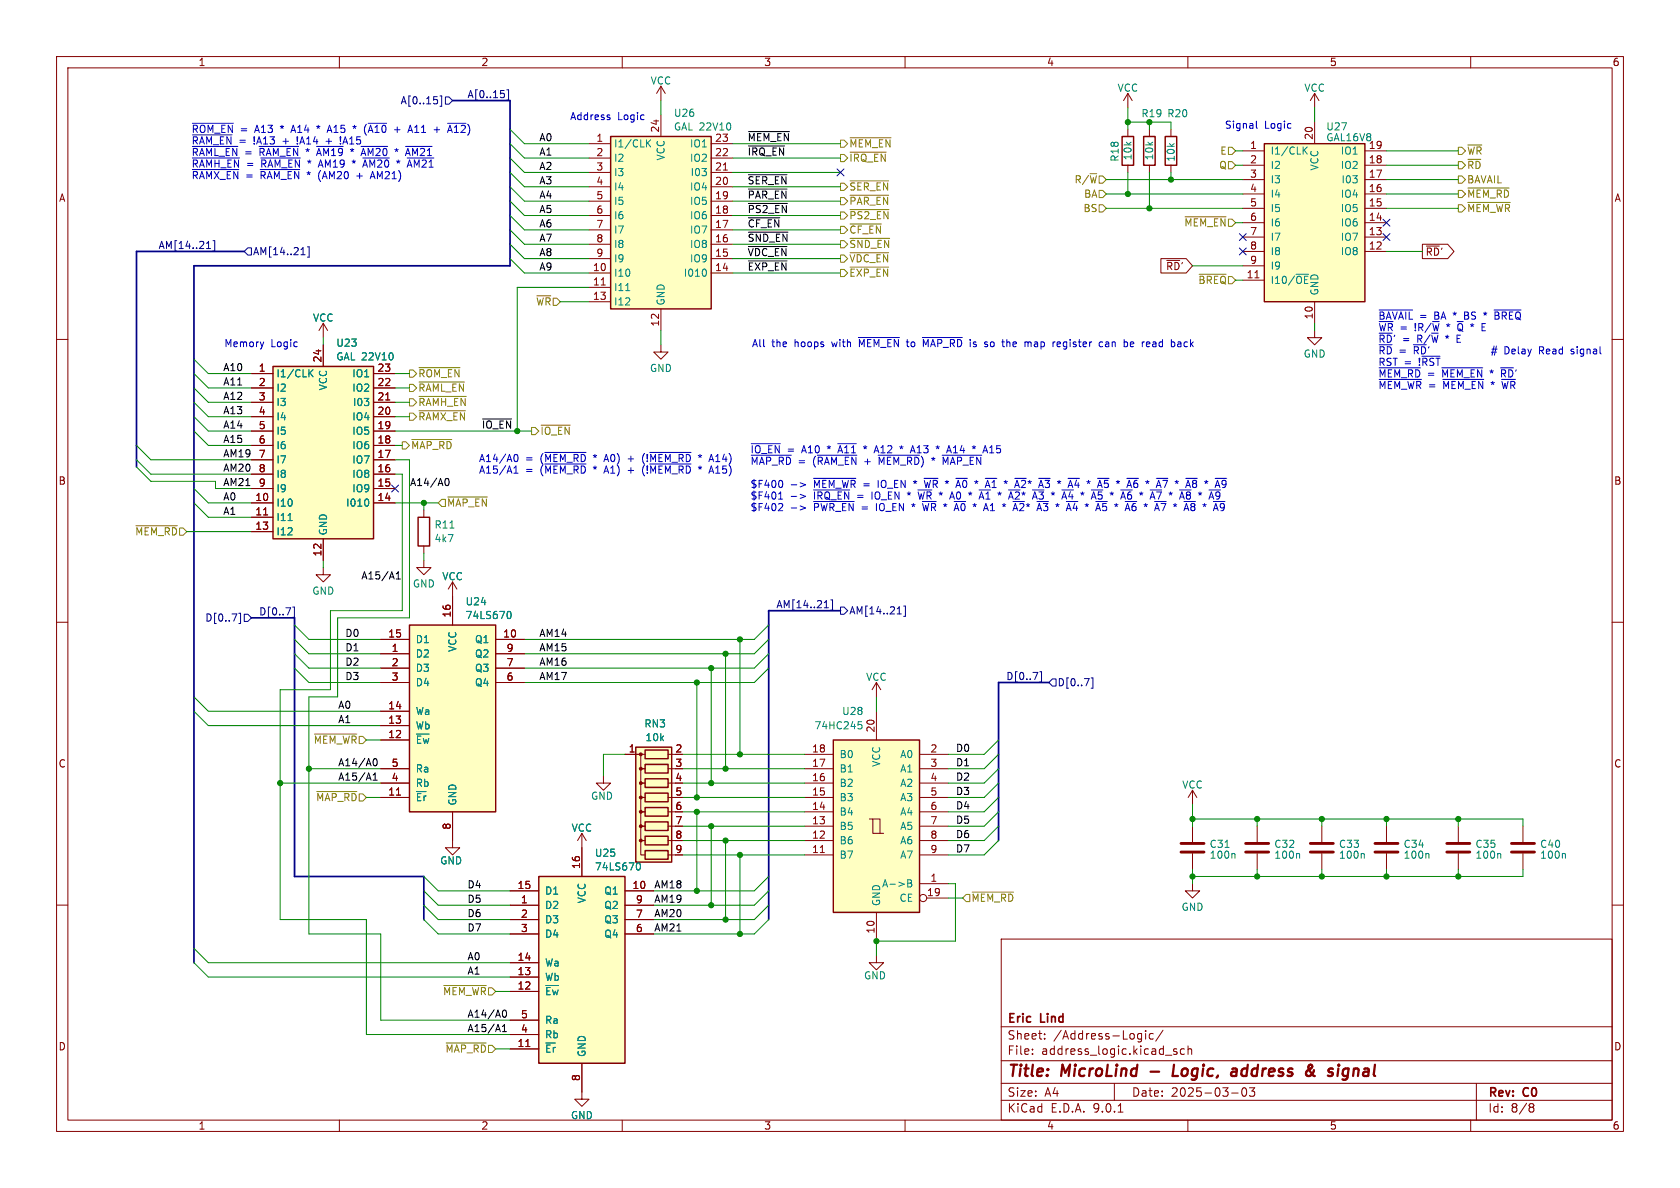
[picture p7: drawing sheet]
<svg xmlns="http://www.w3.org/2000/svg" width="297mm" height="210mm" viewBox="0 0 297 210" stroke-linecap="round" stroke-linejoin="round" font-family="sans-serif">
<defs><g id="words">
<g font-size="2.8" fill="#840000">
<text x="178" y="190.9">Title:</text>
<text x="187.7" y="190.9">MicroLind</text>
<text x="209" y="190.9">Logic,</text>
<text x="220.2" y="190.9">address</text>
<text x="234.1" y="190.9">&amp;</text>
<text x="238.9" y="190.9">signal</text>
</g>
<g font-size="2.1" fill="#840000">
<text x="178" y="184">Sheet:</text>
<text x="178" y="181.2">Eric</text>
<text x="184" y="181.2">Lind</text>
<text x="186.2" y="184">/Address-Logic/</text>
<text x="178" y="186.7">File:</text>
<text x="184.1" y="186.7">address_logic.kicad_sch</text>
<text x="178" y="196.9">KiCad</text>
<text x="178" y="194.1">Size:</text>
<text x="184.7" y="194.1">A4</text>
<text x="185.7" y="196.9">E.D.A.</text>
<text x="193.3" y="196.9">9.0.1</text>
<text x="200" y="194.1">Date:</text>
<text x="207" y="194.1">2025-03-03</text>
<text x="263" y="194.3">Rev:</text>
<text x="263" y="196.9">Id:</text>
<text x="267.1" y="196.9">8/8</text>
<text x="269.4" y="194.3">C0</text>
</g>
<g font-size="1.8" fill="#840000">
<text x="35" y="11.9">1</text>
<text x="85" y="11.9">2</text>
<text x="135" y="11.9">3</text>
<text x="185" y="11.9">4</text>
<text x="235" y="11.9">5</text>
<text x="285" y="11.9">6</text>
<text x="116.6" y="23.5" transform="rotate(-90 116.6 23.5)">24</text>
<text x="105.3" y="25.1">1</text>
<text x="105.3" y="27.7">2</text>
<text x="126.3" y="25.1">23</text>
<text x="126.3" y="27.7">22</text>
<text x="220.9" y="26.4">1</text>
<text x="220.9" y="29">2</text>
<text x="232.2" y="24.8" transform="rotate(-90 232.2 24.8)">20</text>
<text x="241.9" y="29">18</text>
<text x="10.3" y="35.9">A</text>
<text x="105.3" y="30.2">3</text>
<text x="105.3" y="32.8">4</text>
<text x="105.3" y="35.3">5</text>
<text x="126.3" y="30.2">21</text>
<text x="126.3" y="32.8">20</text>
<text x="126.3" y="35.3">19</text>
<text x="220.9" y="31.5">3</text>
<text x="220.9" y="34">4</text>
<text x="241.9" y="31.5">17</text>
<text x="241.9" y="34">16</text>
<text x="285.3" y="35.9">A</text>
<text x="105.3" y="37.8">6</text>
<text x="105.3" y="40.4">7</text>
<text x="126.3" y="37.8">18</text>
<text x="126.3" y="40.4">17</text>
<text x="220.9" y="36.6">5</text>
<text x="220.9" y="39.1">6</text>
<text x="220.9" y="41.7">7</text>
<text x="241.9" y="36.6">15</text>
<text x="241.9" y="39.1">14</text>
<text x="241.9" y="41.7">13</text>
<text x="105.3" y="42.9">8</text>
<text x="105.3" y="45.5">9</text>
<text x="126.3" y="42.9">16</text>
<text x="126.3" y="45.5">15</text>
<text x="206" y="47.9">~{RD}'</text>
<text x="220.9" y="44.2">8</text>
<text x="220.9" y="46.7">9</text>
<text x="241.9" y="44.2">12</text>
<text x="251.9" y="45.4">~{RD}'</text>
<text x="104.7" y="48">10</text>
<text x="104.7" y="50.5">11</text>
<text x="104.7" y="53.1">13</text>
<text x="126.3" y="48">14</text>
<text x="220.3" y="49.3">11</text>
<text x="116.6" y="57.8" transform="rotate(-90 116.6 57.8)">12</text>
<text x="232.2" y="56.6" transform="rotate(-90 232.2 56.6)">10</text>
<text x="45.6" y="65.8">1</text>
<text x="56.9" y="64.2" transform="rotate(-90 56.9 64.2)">24</text>
<text x="66.6" y="65.8">23</text>
<text x="45.6" y="68.3">2</text>
<text x="45.6" y="70.9">3</text>
<text x="66.6" y="68.3">22</text>
<text x="66.6" y="70.9">21</text>
<text x="45.6" y="73.4">4</text>
<text x="45.6" y="75.9">5</text>
<text x="66.6" y="73.4">20</text>
<text x="66.6" y="75.9">19</text>
<text x="45.6" y="78.5">6</text>
<text x="45.6" y="81">7</text>
<text x="45.6" y="83.6">8</text>
<text x="66.6" y="78.5">18</text>
<text x="66.6" y="81">17</text>
<text x="66.6" y="83.6">16</text>
<text x="10.3" y="85.9">B</text>
<text x="45" y="88.6">10</text>
<text x="45.6" y="86.1">9</text>
<text x="66.6" y="86.1">15</text>
<text x="66.6" y="88.6">14</text>
<text x="285.3" y="85.9">B</text>
<text x="45" y="91.2">11</text>
<text x="45" y="93.7">13</text>
<text x="56.9" y="98.5" transform="rotate(-90 56.9 98.5)">12</text>
<text x="68.5" y="112.8">15</text>
<text x="79.8" y="109.3" transform="rotate(-90 79.8 109.3)">16</text>
<text x="88.9" y="112.8">10</text>
<text x="69.1" y="115.3">1</text>
<text x="69.1" y="117.9">2</text>
<text x="89.5" y="115.3">9</text>
<text x="89.5" y="117.9">7</text>
<text x="68.5" y="125.5">14</text>
<text x="69.1" y="120.4">3</text>
<text x="89.5" y="120.4">6</text>
<text x="68.5" y="128">13</text>
<text x="68.5" y="130.6">12</text>
<text x="154.7" y="129.6" transform="rotate(-90 154.7 129.6)">20</text>
<text x="10.3" y="135.9">C</text>
<text x="69.1" y="135.6">5</text>
<text x="111.1" y="133.1">1</text>
<text x="119.3" y="133.1">2</text>
<text x="119.3" y="135.6">3</text>
<text x="143.5" y="133.1">18</text>
<text x="143.5" y="135.6">17</text>
<text x="164.4" y="133.1">2</text>
<text x="164.4" y="135.6">3</text>
<text x="285.3" y="135.9">C</text>
<text x="68.5" y="140.7">11</text>
<text x="69.1" y="138.2">4</text>
<text x="119.3" y="138.2">4</text>
<text x="119.3" y="140.7">5</text>
<text x="119.3" y="143.3">6</text>
<text x="143.5" y="138.2">16</text>
<text x="143.5" y="140.7">15</text>
<text x="143.5" y="143.3">14</text>
<text x="164.4" y="138.2">4</text>
<text x="164.4" y="140.7">5</text>
<text x="164.4" y="143.3">6</text>
<text x="79.8" y="146.8" transform="rotate(-90 79.8 146.8)">8</text>
<text x="119.3" y="145.8">7</text>
<text x="119.3" y="148.3">8</text>
<text x="143.5" y="145.8">13</text>
<text x="143.5" y="148.3">12</text>
<text x="164.4" y="145.8">7</text>
<text x="164.4" y="148.3">8</text>
<text x="102.6" y="153.7" transform="rotate(-90 102.6 153.7)">16</text>
<text x="119.3" y="150.9">9</text>
<text x="143.5" y="150.9">11</text>
<text x="164.4" y="150.9">9</text>
<text x="164.4" y="156">1</text>
<text x="91.4" y="157.2">15</text>
<text x="92" y="159.8">1</text>
<text x="111.7" y="157.2">10</text>
<text x="112.3" y="159.8">9</text>
<text x="163.8" y="158.5">19</text>
<text x="92" y="162.3">2</text>
<text x="92" y="164.8">3</text>
<text x="112.3" y="162.3">7</text>
<text x="112.3" y="164.8">6</text>
<text x="154.7" y="165.1" transform="rotate(-90 154.7 165.1)">10</text>
<text x="91.4" y="169.9">14</text>
<text x="91.4" y="172.5">13</text>
<text x="91.4" y="175">12</text>
<text x="10.3" y="185.9">D</text>
<text x="91.4" y="185.2">11</text>
<text x="92" y="180.1">5</text>
<text x="92" y="182.6">4</text>
<text x="285.3" y="185.9">D</text>
<text x="102.6" y="191.2" transform="rotate(-90 102.6 191.2)">8</text>
<text x="35" y="199.9">1</text>
<text x="85" y="199.9">2</text>
<text x="135" y="199.9">3</text>
<text x="185" y="199.9">4</text>
<text x="235" y="199.9">5</text>
<text x="285" y="199.9">6</text>
</g>
<g font-size="1.8" fill="#000084">
<text x="82.5" y="17.4">A[0..15]</text>
<text x="70.7" y="18.6">A[0..15]</text>
<text x="27.9" y="44.1">AM[14..21]</text>
<text x="44.6" y="45.3">AM[14..21]</text>
<text x="137.2" y="107.6">AM[14..21]</text>
<text x="36.2" y="110.1">D[0..7]</text>
<text x="45.7" y="108.9">D[0..7]</text>
<text x="150.1" y="108.8">AM[14..21]</text>
<text x="177.8" y="120.3">D[0..7]</text>
<text x="186.9" y="121.5">D[0..7]</text>
</g>
<g font-size="1.8" fill="#008484">
<text x="114.9" y="15.1">VCC</text>
<text x="197.5" y="16.4">VCC</text>
<text x="230.5" y="16.4">VCC</text>
<text x="119" y="20.8">U26</text>
<text x="119" y="23.3">GAL 22V10</text>
<text x="201.7" y="20.9">R19</text>
<text x="206.3" y="20.9">R20</text>
<text x="234.4" y="23.3">U27</text>
<text x="108.5" y="26.3">I1/CLK</text>
<text x="108.5" y="28.8">I2</text>
<text x="117.7" y="28.5" transform="rotate(-90 117.7 28.5)">VCC</text>
<text x="121.9" y="26.3">IO1</text>
<text x="121.9" y="28.8">IO2</text>
<text x="198" y="28.7" transform="rotate(-90 198 28.7)">R18</text>
<text x="200.3" y="28.4" transform="rotate(-90 200.3 28.4)">10k</text>
<text x="204.1" y="28.4" transform="rotate(-90 204.1 28.4)">10k</text>
<text x="207.9" y="28.7" transform="rotate(-90 207.9 28.7)">10k</text>
<text x="224.5" y="27.5">I1/CLK</text>
<text x="234.4" y="25.2">GAL16V8</text>
<text x="236.9" y="27.5">IO1</text>
<text x="241.9" y="26.4">19</text>
<text x="108.5" y="31.3">I3</text>
<text x="108.5" y="33.9">I4</text>
<text x="121.9" y="33.9">IO4</text>
<text x="122" y="31.3">I03</text>
<text x="224.5" y="30.1">I2</text>
<text x="224.5" y="32.6">I3</text>
<text x="224.5" y="35.2">I4</text>
<text x="233.3" y="30.2" transform="rotate(-90 233.3 30.2)">VCC</text>
<text x="236.9" y="30.1">IO2</text>
<text x="236.9" y="35.2">IO4</text>
<text x="237.1" y="32.6">I03</text>
<text x="108.5" y="36.4">I5</text>
<text x="108.5" y="39">I6</text>
<text x="108.5" y="41.5">I7</text>
<text x="121.9" y="36.4">IO5</text>
<text x="121.9" y="39">IO6</text>
<text x="121.9" y="41.5">IO7</text>
<text x="224.5" y="37.7">I5</text>
<text x="224.5" y="40.2">I6</text>
<text x="236.9" y="37.7">IO5</text>
<text x="236.9" y="40.2">IO6</text>
<text x="108.5" y="44">I8</text>
<text x="108.5" y="46.6">I9</text>
<text x="121.9" y="44">IO8</text>
<text x="121.9" y="46.6">IO9</text>
<text x="224.5" y="42.8">I7</text>
<text x="224.5" y="45.3">I8</text>
<text x="224.5" y="47.9">I9</text>
<text x="236.9" y="42.8">IO7</text>
<text x="236.9" y="45.3">IO8</text>
<text x="108.5" y="49.1">I10</text>
<text x="108.5" y="51.7">I11</text>
<text x="120.8" y="49.1">I010</text>
<text x="224.5" y="50.4">I10/~{OE}</text>
<text x="233.3" y="52.3" transform="rotate(-90 233.3 52.3)">GND</text>
<text x="55.2" y="57.1">VCC</text>
<text x="108.5" y="54.2">I12</text>
<text x="117.7" y="54.1" transform="rotate(-90 117.7 54.1)">GND</text>
<text x="59.4" y="61.5">U23</text>
<text x="59.4" y="63.9">GAL 22V10</text>
<text x="114.8" y="66">GND</text>
<text x="230.4" y="63.4">GND</text>
<text x="48.8" y="66.9">I1/CLK</text>
<text x="48.8" y="69.4">I2</text>
<text x="48.8" y="72">I3</text>
<text x="58" y="69.1" transform="rotate(-90 58 69.1)">VCC</text>
<text x="62.2" y="66.9">IO1</text>
<text x="62.2" y="69.4">IO2</text>
<text x="62.3" y="72">I03</text>
<text x="48.8" y="74.5">I4</text>
<text x="48.8" y="77.1">I5</text>
<text x="62.2" y="74.5">IO4</text>
<text x="62.2" y="77.1">IO5</text>
<text x="48.8" y="79.6">I6</text>
<text x="48.8" y="82.1">I7</text>
<text x="62.2" y="79.6">IO6</text>
<text x="62.2" y="82.1">IO7</text>
<text x="48.8" y="84.7">I8</text>
<text x="48.8" y="87.2">I9</text>
<text x="48.8" y="89.8">I10</text>
<text x="61.1" y="89.8">I010</text>
<text x="62.2" y="84.7">IO8</text>
<text x="62.2" y="87.2">IO9</text>
<text x="48.8" y="92.3">I11</text>
<text x="48.8" y="94.8">I12</text>
<text x="58" y="94.7" transform="rotate(-90 58 94.7)">GND</text>
<text x="76.7" y="93.6">R11</text>
<text x="76.7" y="96.1">4k7</text>
<text x="55.1" y="105.3">GND</text>
<text x="72.9" y="104.1">GND</text>
<text x="78.1" y="102.8">VCC</text>
<text x="82.2" y="107.2">U24</text>
<text x="73.4" y="113.9">D1</text>
<text x="82.2" y="109.6">74LS670</text>
<text x="83.9" y="113.9">Q1</text>
<text x="73.4" y="116.4">D2</text>
<text x="73.4" y="119">D3</text>
<text x="80.9" y="115.3" transform="rotate(-90 80.9 115.3)">VCC</text>
<text x="83.9" y="116.4">Q2</text>
<text x="83.9" y="119">Q3</text>
<text x="73.4" y="121.5">D4</text>
<text x="83.9" y="121.5">Q4</text>
<text x="153" y="120.6">VCC</text>
<text x="73.4" y="126.6">Wa</text>
<text x="73.4" y="129.1">Wb</text>
<text x="73.4" y="131.7">~{Ew}</text>
<text x="113.8" y="128.8">RN3</text>
<text x="114" y="131.2">10k</text>
<text x="143.9" y="129.1">74HC245</text>
<text x="148.8" y="126.6">U28</text>
<text x="73.4" y="136.8">Ra</text>
<text x="148.3" y="134.2">B0</text>
<text x="148.3" y="136.8">B1</text>
<text x="155.8" y="135.7" transform="rotate(-90 155.8 135.7)">VCC</text>
<text x="159" y="134.2">A0</text>
<text x="159" y="136.8">A1</text>
<text x="73.4" y="139.3">Rb</text>
<text x="73.4" y="141.8">~{Er}</text>
<text x="80.9" y="142.5" transform="rotate(-90 80.9 142.5)">GND</text>
<text x="104.4" y="141.6">GND</text>
<text x="148.3" y="139.3">B2</text>
<text x="148.3" y="141.8">B3</text>
<text x="159" y="139.3">A2</text>
<text x="159" y="141.8">A3</text>
<text x="208.9" y="139.6">VCC</text>
<text x="101" y="147.2">VCC</text>
<text x="148.3" y="144.4">B4</text>
<text x="148.3" y="146.9">B5</text>
<text x="148.3" y="149.5">B6</text>
<text x="159" y="144.4">A4</text>
<text x="159" y="146.9">A5</text>
<text x="159" y="149.5">A6</text>
<text x="77.7" y="153">GND</text>
<text x="105.1" y="151.7">U25</text>
<text x="105.1" y="154.1">74LS670</text>
<text x="148.3" y="152">B7</text>
<text x="159" y="152">A7</text>
<text x="213.8" y="152">100n</text>
<text x="213.8" y="150.1">C31</text>
<text x="225.2" y="152">100n</text>
<text x="225.2" y="150.1">C32</text>
<text x="236.6" y="152">100n</text>
<text x="236.6" y="150.1">C33</text>
<text x="248" y="152">100n</text>
<text x="248" y="150.1">C34</text>
<text x="260.7" y="152">100n</text>
<text x="260.7" y="150.1">C35</text>
<text x="272.2" y="152">100n</text>
<text x="272.2" y="150.1">C40</text>
<text x="96.3" y="158.3">D1</text>
<text x="96.3" y="160.9">D2</text>
<text x="103.7" y="159.8" transform="rotate(-90 103.7 159.8)">VCC</text>
<text x="106.7" y="158.3">Q1</text>
<text x="106.7" y="160.9">Q2</text>
<text x="155.8" y="160.3" transform="rotate(-90 155.8 160.3)">GND</text>
<text x="155.8" y="157.1">A-&gt;B</text>
<text x="158.9" y="159.6">CE</text>
<text x="208.8" y="161.2">GND</text>
<text x="96.3" y="163.4">D3</text>
<text x="96.3" y="166">D4</text>
<text x="106.7" y="163.4">Q3</text>
<text x="106.7" y="166">Q4</text>
<text x="96.3" y="171">Wa</text>
<text x="96.3" y="173.6">Wb</text>
<text x="152.6" y="173.3">GND</text>
<text x="96.3" y="176.1">~{Ew}</text>
<text x="96.3" y="181.2">Ra</text>
<text x="96.3" y="183.7">Rb</text>
<text x="96.3" y="186.3">~{Er}</text>
<text x="103.7" y="186.9" transform="rotate(-90 103.7 186.9)">GND</text>
<text x="100.8" y="198">GND</text>
</g>
<g font-size="1.8" fill="#0000c2">
<text x="33.8" y="23.7">~{ROM_EN}</text>
<text x="42.5" y="23.7">=</text>
<text x="45.2" y="23.7">A13</text>
<text x="49.9" y="23.7">*</text>
<text x="52" y="23.7">A14</text>
<text x="56.7" y="23.7">*</text>
<text x="58.8" y="23.7">A15</text>
<text x="65.6" y="23.7">(~{A10}+</text>
<text x="73.9" y="23.7">A11</text>
<text x="78.6" y="23.7">+</text>
<text x="81.3" y="23.7">~{A12})</text>
<text x="100.7" y="21.4">Address</text>
<text x="109.2" y="21.4">Logic</text>
<text x="216.4" y="23">Signal</text>
<text x="223.5" y="23">Logic</text>
<text x="33.8" y="25.7">~{RAM_EN}</text>
<text x="33.8" y="27.8">~{RAML_EN}</text>
<text x="33.8" y="29.8">~{RAMH_EN}</text>
<text x="42.2" y="25.7">=</text>
<text x="43.2" y="27.8">=</text>
<text x="43.5" y="29.8">=</text>
<text x="45" y="25.7">!A13</text>
<text x="46" y="27.8">~{RAM_EN} ~{AM19}*</text>
<text x="46.3" y="29.8">~{RAM_EN} AM19</text>
<text x="50.2" y="25.7">+</text>
<text x="53" y="25.7">!A14</text>
<text x="54.4" y="27.8">*</text>
<text x="54.7" y="29.8">*</text>
<text x="58.3" y="25.7">+</text>
<text x="61" y="25.7">!A15</text>
<text x="63" y="29.8">*</text>
<text x="64.8" y="27.8">~{AM20}*</text>
<text x="65.1" y="29.8">~{AM20}*</text>
<text x="73.1" y="27.8">~{AM21}</text>
<text x="73.4" y="29.8">~{AM21}</text>
<text x="33.8" y="31.9">~{RAMX_EN}</text>
<text x="43.4" y="31.9">=</text>
<text x="46.2" y="31.9">~{RAM_EN} (AM20</text>
<text x="54.6" y="31.9">*</text>
<text x="63.7" y="31.9">+</text>
<text x="66.4" y="31.9">AM21)</text>
<text x="243.6" y="56.7">~{BAVAIL}</text>
<text x="243.6" y="58.8">~{WR}</text>
<text x="247.5" y="58.8">=</text>
<text x="250.2" y="58.8">!R/~{W}*</text>
<text x="250.9" y="56.7">=</text>
<text x="253.7" y="56.7">BA *</text>
<text x="258.2" y="58.8">~{Q} E</text>
<text x="259.3" y="56.7">BS</text>
<text x="260.7" y="58.8">*</text>
<text x="263" y="56.7">*</text>
<text x="265.1" y="56.7">~{BREQ}</text>
<text x="39.6" y="61.6">Memory</text>
<text x="47.9" y="61.6">Logic</text>
<text x="132.8" y="61.6">All</text>
<text x="136.4" y="61.6">the</text>
<text x="140.6" y="61.6">hoops</text>
<text x="147.4" y="61.6">with</text>
<text x="152.3" y="61.6">~{MEM_EN}</text>
<text x="161" y="61.6">to</text>
<text x="164.1" y="61.6">~{MAP_RD}</text>
<text x="172.5" y="61.6">is</text>
<text x="175.3" y="61.6">so</text>
<text x="178.7" y="61.6">the</text>
<text x="182.8" y="61.6">map</text>
<text x="188" y="61.6">register</text>
<text x="196.4" y="61.6">can</text>
<text x="201" y="61.6">be</text>
<text x="204.4" y="61.6">read</text>
<text x="209.7" y="61.6">back</text>
<text x="243.6" y="60.8">~{RD}'=</text>
<text x="243.6" y="62.8">~{RD}</text>
<text x="243.6" y="64.9">RST =</text>
<text x="247.3" y="62.8">=</text>
<text x="250" y="62.8">~{RD}'</text>
<text x="250.6" y="60.8">R/~{W}*</text>
<text x="250.9" y="64.9">!~{RST}</text>
<text x="258" y="60.8">E</text>
<text x="266.1" y="62.8">#</text>
<text x="268.5" y="62.8">Delay</text>
<text x="274.8" y="62.8">Read</text>
<text x="280.6" y="62.8">signal</text>
<text x="243.6" y="66.9">~{MEM_RD}</text>
<text x="243.6" y="69">~{MEM_WR}</text>
<text x="252.3" y="66.9">=</text>
<text x="252.5" y="69">=</text>
<text x="255.1" y="66.9">~{MEM_EN} ~{RD}'</text>
<text x="255.2" y="69">~{MEM_EN} ~{WR}</text>
<text x="263.7" y="66.9">*</text>
<text x="263.9" y="69">*</text>
<text x="84.6" y="81.9">A14/A0</text>
<text x="84.6" y="83.9">A15/A1</text>
<text x="92.9" y="81.9">=</text>
<text x="92.9" y="83.9">=</text>
<text x="95.6" y="81.9">(~{MEM_RD}</text>
<text x="95.6" y="83.9">(~{MEM_RD}</text>
<text x="105.2" y="81.9">*</text>
<text x="105.2" y="83.9">*</text>
<text x="107.3" y="81.9">A0)</text>
<text x="107.3" y="83.9">A1)</text>
<text x="111.7" y="81.9">+</text>
<text x="111.7" y="83.9">+</text>
<text x="114.4" y="81.9">(!~{MEM_RD}*</text>
<text x="114.4" y="83.9">(!~{MEM_RD}*</text>
<text x="126.7" y="81.9">A14)</text>
<text x="126.7" y="83.9">A15)</text>
<text x="132.6" y="80.3">~{IO_EN}</text>
<text x="132.6" y="82.4">~{MAP_RD}</text>
<text x="139.1" y="80.3">=</text>
<text x="141.1" y="82.4">=</text>
<text x="141.9" y="80.3">A10</text>
<text x="143.8" y="82.4">(~{RAM_EN}</text>
<text x="146.6" y="80.3">*</text>
<text x="148.7" y="80.3">~{A11}*</text>
<text x="153.1" y="82.4">+</text>
<text x="155.5" y="80.3">A12</text>
<text x="155.8" y="82.4">~{MEM_RD})</text>
<text x="160.2" y="80.3">*</text>
<text x="162.3" y="80.3">A13</text>
<text x="165.4" y="82.4">*</text>
<text x="167" y="80.3">*</text>
<text x="167.6" y="82.4">~{MAP_EN}</text>
<text x="169.2" y="80.3">A14</text>
<text x="173.8" y="80.3">*</text>
<text x="176" y="80.3">A15</text>
<text x="132.6" y="86.5">$F400</text>
<text x="132.6" y="88.5">$F401</text>
<text x="144" y="86.5">~{MEM_WR}</text>
<text x="144" y="88.5">~{IRQ_EN}</text>
<text x="151.8" y="88.5">=</text>
<text x="152.9" y="86.5">=</text>
<text x="154.6" y="88.5">IO_EN</text>
<text x="155.7" y="86.5">IO_EN</text>
<text x="161.1" y="88.5">*</text>
<text x="162.2" y="86.5">*</text>
<text x="163.3" y="88.5">~{WR} A0</text>
<text x="164.3" y="86.5">~{WR} ~{A0} ~{A1} ~{A2}*~{A3} ~{A4} ~{A5} ~{A6} ~{A7} ~{A8} ~{A9}</text>
<text x="167.2" y="88.5">*</text>
<text x="168.2" y="86.5">*</text>
<text x="172.8" y="88.5">*</text>
<text x="173.8" y="86.5">*</text>
<text x="174.9" y="88.5">~{A1} ~{A2}*~{A3} ~{A4} ~{A5} ~{A6} ~{A7} ~{A8} ~{A9}</text>
<text x="178.4" y="88.5">*</text>
<text x="179.5" y="86.5">*</text>
<text x="188.4" y="88.5">*</text>
<text x="189.5" y="86.5">*</text>
<text x="194" y="88.5">*</text>
<text x="195.1" y="86.5">*</text>
<text x="199.6" y="88.5">*</text>
<text x="200.7" y="86.5">*</text>
<text x="205.2" y="88.5">*</text>
<text x="206.3" y="86.5">*</text>
<text x="132.6" y="90.6">$F402</text>
<text x="144" y="90.6">~{PWR_EN}</text>
<text x="152.6" y="90.6">=</text>
<text x="155.4" y="90.6">IO_EN</text>
<text x="161.9" y="90.6">*</text>
<text x="164" y="90.6">~{WR} ~{A0} A1</text>
<text x="167.9" y="90.6">*</text>
<text x="173.5" y="90.6">*</text>
<text x="179.2" y="90.6">*</text>
<text x="181.3" y="90.6">~{A2}*~{A3} ~{A4} ~{A5} ~{A6} ~{A7} ~{A8} ~{A9}</text>
<text x="189.2" y="90.6">*</text>
<text x="194.8" y="90.6">*</text>
<text x="200.4" y="90.6">*</text>
<text x="206" y="90.6">*</text>
</g>
<g font-size="1.8">
<text x="95.2" y="27.6">A1</text>
<text x="95.2" y="25.1">A0</text>
<text x="132.1" y="27.6">~{IRQ_EN}</text>
<text x="132.1" y="25.1">~{MEM_EN}</text>
<text x="95.2" y="32.7">A3</text>
<text x="95.2" y="35.2">A4</text>
<text x="95.2" y="30.1">A2</text>
<text x="132.1" y="32.7">~{SER_EN}</text>
<text x="132.1" y="35.2">~{PAR_EN}</text>
<text x="95.2" y="40.3">A6</text>
<text x="95.2" y="37.8">A5</text>
<text x="132.1" y="37.8">~{PS2_EN}</text>
<text x="132.1" y="40.3">~{CF_EN}</text>
<text x="95.2" y="45.4">A8</text>
<text x="95.2" y="47.9">A9</text>
<text x="95.2" y="42.8">A7</text>
<text x="132.1" y="47.9">~{EXP_EN}</text>
<text x="132.1" y="42.8">~{SND_EN}</text>
<text x="132.1" y="45.4">~{VDC_EN}</text>
<text x="39.4" y="65.7">A10</text>
<text x="39.4" y="68.2">A11</text>
<text x="39.4" y="70.8">A12</text>
<text x="39.4" y="75.9">A14</text>
<text x="39.4" y="73.3">A13</text>
<text x="39.4" y="83.5">AM20</text>
<text x="39.4" y="80.9">AM19</text>
<text x="39.4" y="78.4">A15</text>
<text x="39.4" y="88.6">A0</text>
<text x="39.4" y="86">AM21</text>
<text x="72.4" y="86">A14/A0</text>
<text x="39.4" y="91.1">A1</text>
<text x="63.8" y="102.5">A15/A1</text>
<text x="61" y="112.7">D0</text>
<text x="95.2" y="112.7">AM14</text>
<text x="61" y="115.2">D1</text>
<text x="61" y="117.8">D2</text>
<text x="95.2" y="117.8">AM16</text>
<text x="95.2" y="115.2">AM15</text>
<text x="59.7" y="125.4">A0</text>
<text x="61" y="120.3">D3</text>
<text x="95.2" y="120.3">AM17</text>
<text x="59.7" y="127.9">A1</text>
<text x="59.7" y="135.5">A14/A0</text>
<text x="168.9" y="135.5">D1</text>
<text x="168.9" y="133">D0</text>
<text x="59.7" y="138.1">A15/A1</text>
<text x="168.9" y="138.1">D2</text>
<text x="168.9" y="140.6">D3</text>
<text x="168.9" y="143.2">D4</text>
<text x="168.9" y="148.2">D6</text>
<text x="168.9" y="145.7">D5</text>
<text x="168.9" y="150.8">D7</text>
<text x="82.5" y="157.1">D4</text>
<text x="82.5" y="159.7">D5</text>
<text x="115.6" y="157.1">AM18</text>
<text x="115.6" y="159.7">AM19</text>
<text x="82.5" y="162.2">D6</text>
<text x="82.5" y="164.8">D7</text>
<text x="115.6" y="164.8">AM21</text>
<text x="115.6" y="162.2">AM20</text>
<text x="82.5" y="172.4">A1</text>
<text x="82.5" y="169.8">A0</text>
<text x="82.5" y="180">A14/A0</text>
<text x="82.5" y="182.5">A15/A1</text>
</g>
<g font-size="1.8" fill="#848400">
<text x="150.1" y="26.3">~{MEM_EN}</text>
<text x="150.1" y="28.8">~{IRQ_EN}</text>
<text x="215.6" y="27.5">E</text>
<text x="259.3" y="27.5">~{WR}</text>
<text x="150.1" y="33.9">~{SER_EN}</text>
<text x="189.9" y="32.6">R/~{W}</text>
<text x="191.6" y="35.2">BA</text>
<text x="215.4" y="30.1">Q</text>
<text x="259.3" y="32.6">BAVAIL</text>
<text x="259.3" y="35.2">~{MEM_RD}</text>
<text x="259.3" y="30.1">~{RD}</text>
<text x="150.1" y="41.5">~{CF_EN}</text>
<text x="150.1" y="36.4">~{PAR_EN}</text>
<text x="150.1" y="39">~{PS2_EN}</text>
<text x="191.4" y="37.7">BS</text>
<text x="209.3" y="40.2">~{MEM_EN}</text>
<text x="259.3" y="37.7">~{MEM_WR}</text>
<text x="150.1" y="44">~{SND_EN}</text>
<text x="150.1" y="46.6">~{VDC_EN}</text>
<text x="150.1" y="49.1">~{EXP_EN}</text>
<text x="211.8" y="50.4">~{BREQ}</text>
<text x="94.7" y="54.2">~{WR}</text>
<text x="73.9" y="72">~{RAMH_EN}</text>
<text x="73.9" y="66.9">~{ROM_EN}</text>
<text x="73.9" y="69.4">~{RAML_EN}</text>
<text x="73.9" y="74.5">~{RAMX_EN}</text>
<text x="95.4" y="77.1">~{IO_EN}</text>
<text x="72.6" y="79.6">~{MAP_RD}</text>
<text x="78.9" y="89.8">~{MAP_EN}</text>
<text x="23.8" y="94.8">~{MEM_RD}</text>
<text x="55.4" y="131.7">~{MEM_WR}</text>
<text x="55.8" y="141.8">~{MAP_RD}</text>
<text x="171.6" y="159.6">~{MEM_RD}</text>
<text x="78.2" y="176.1">~{MEM_WR}</text>
<text x="78.6" y="186.3">~{MAP_RD}</text>
</g>
<text font-size="1.8" fill="#008400" x="85.1" y="75.9">~{IO_EN}</text>
</g></defs>
<g fill="none" stroke="#840000" stroke-width=".18">
<path d="M10 10h277v190h-277zM12 12h273v186h-273zM60 10v2M110 10v2M160 10v2M210 10v2M260 10v2M10 60h2M285 60h2M74.9 90.2v1.2M74.9 96.5v1.3M10 110h2"/>
<path d="M285 110h2M10 160h2M177 166h108v32h-108zM285 160h2M60 198v2M110 198v2M160 198v2M177 194.5h108M177 191.5h108M177 187.5h108M177 181.5h108M182.5 186.3v.1"/>
<path d="M182.5 185.5v.1M184.7 183.6v.1M184.7 182.8v.1M197 191.5v3M197.7 196.6h.8M201.4 182.7l.4 .1M201.8 182.7v1.2l-.1 .2-.4 .1M201.8 183.6l-.4 .1M202.5 182.2v.1M202.5 182.7v1M203.9 182.8l-.4-.1-.3 .3v.4l.1 .2h.6M205.6 182.1l-1.3 2"/>
<path d="M208 185.5l-.3-.1-.2 .2v.2l.5 .2v.3h-.5M209.4 185.5l-.4-.1-.3 .3v.4l.1 .2h.6M210 198v2M210 185.5l.2-.1 .4 .1 .1 .9M210 184.9v1.5M217.7 193.2h1.2M219.7 192.4l.2-.1a.81 .81 0 0 1 .6 .6 .81 .81 0 0 1-.3 .8l-.2 .1a.81 .81 0 0 1-.3-1.4zM220.9 192.3h.9l-.5 .6 .4 .1v.7l-.2 .1h-.4l-.2-.1M260 198v2M261 191.5v6.5M270.6 195.1l.4 .1 .2 .2-.3 .3M270.6 195.7h.3"/>
<path d="M270.9 195.7l.2 .2 .1 .4-.2 .2-.4 .1"/>
</g>
<path d="M203.4 189.4h1.5M207.6 188.2l-.3 2h1M218 188.9l.6 .1-.1 1.2M218.6 190.1l-.7 .1M218.6 189.4h-.6M231.5 189.3l.7 .8 .2 .1M231.7 188.2l.3 .3-.1 .3M232.3 189.2l-.2 .4-.3 .4M238.1 190.7a.57 .57 0 0 1-.8 .1M238.2 188.9a.66 .66 0 0 0-.8 .4l-.1 .5 .2 .3 .2 .1 .6-.1" fill="none" stroke="#840000" stroke-width=".4"/>
<path d="M73.9 91.4h2v5.1h-2z" fill="none" stroke="#840000" stroke-width=".25"/>
<path d="M79.5 93.3h.8" fill="none" stroke="#008484" stroke-width=".18"/>
<path d="M95.2 154.9h15.3v33.1h-15.3z" fill="#ffffc2"/>
<path d="M95.2 154.9h15.3v33.1h-15.3z" fill="none" stroke="#840000" stroke-width=".25"/>
<g fill="none" stroke="#840000" stroke-width=".18">
<path d="M232.4 58.4v1.3h1.3l-1.3 1.3-1.3-1.3h1.3M116.8 61v1.2h1.3l-1.3 1.3-1.2-1.3h1.2M74.9 99.1v1.2h1.3l-1.3 1.3-1.2-1.3h1.2M210.8 139.7l-.7 1.3M210.8 139.7l.8 1.3M210.8 139.7v2.5M90.2 157.5h5M102.9 149.9v5M110.5 157.5h5.1M210.8 156.2v1.3h1.3l-1.3 1.3-1.3-1.3h1.3M90.2 160h5M90.2 162.6h5"/>
<path d="M90.2 165.1h5M90.2 170.2h5M90.2 172.7h5M90.2 175.3h5M110.5 160h5.1M110.5 162.6h5.1M110.5 165.1h5.1M90.2 180.3h5M90.2 182.9h5M90.2 185.4h5M93 185h.7M102.9 188v5"/>
</g>
<path d="M112.7 152.6l.1-.1a.68 .68 0 0 1 .4 .7 .68 .68 0 0 1-.4 .6l-.1-.1" fill="none" stroke="#008484" stroke-width=".18"/>
<path d="M223.5 25.4h17.8v27.9h-17.8z" fill="#ffffc2"/>
<path d="M223.5 25.4h17.8v27.9h-17.8z" fill="none" stroke="#840000" stroke-width=".25"/>
<g fill="none" stroke="#840000" stroke-width=".18">
<path d="M219.7 26.7h3.8M219.7 29.2h3.8M219.7 31.8h3.8M219.7 34.3h3.8M219.7 36.8h3.8M219.7 39.4h3.8M232.4 21.6v3.8M241.3 26.7h3.8M241.3 29.2h3.8M241.3 31.8h3.8M241.3 34.3h3.8M241.3 36.8h3.8"/>
<path d="M241.3 39.4h3.8M219.7 41.9h3.8M219.7 44.5h3.8M219.7 47h3.8M219.7 49.5h3.8M221.9 49.1h.7M232.4 53.3v3.9M241.3 41.9h3.8M241.3 44.5h3.8"/>
</g>
<path d="M230.6 26.5l.5 .7M231.1 26l-.7 .7" fill="none" stroke="#008484" stroke-width=".18"/>
<path d="M107.9 24.1h17.8v30.5h-17.8z" fill="#ffffc2"/>
<path d="M107.9 24.1h17.8v30.5h-17.8z" fill="none" stroke="#840000" stroke-width=".25"/>
<g fill="none" stroke="#840000" stroke-width=".18">
<path d="M116.8 15.2v2.6M116.8 15.2l-.7 1.3M116.8 15.2l.8 1.3M104.1 25.4h3.8M104.1 27.9h3.8M104.1 30.5h3.8M104.1 33h3.8M104.1 35.6h3.8M104.1 38.1h3.8M116.8 20.3v3.8M125.7 25.4h3.8M125.7 27.9h3.8"/>
<path d="M125.7 30.5h3.8M125.7 33h3.8M125.7 35.6h3.8M125.7 38.1h3.8M127.9 30.1h.7M104.1 40.6h3.8M104.1 43.2h3.8M104.1 45.7h3.8M104.1 48.3h3.8M104.1 50.8h3.8M104.1 53.3h3.8M106.3 50.4h.7"/>
<path d="M116.8 54.6v3.8M125.7 40.6h3.8M125.7 43.2h3.8M125.7 45.7h3.8M125.7 48.3h3.8M80 148.6v1.3h1.3l-1.3 1.2-1.3-1.2h1.3M102.9 193v1.3h1.2l-1.2 1.3-1.3-1.3h1.3"/>
</g>
<path d="M114.5 25.3l.5 .7M115 24.7l-.7 .7M110.6 51.4h.7M124.8 47.7l.1 .4-.1 .6" fill="none" stroke="#008484" stroke-width=".18"/>
<path d="M48.3 64.8h17.7v30.5h-17.7z" fill="#ffffc2"/>
<path d="M202.2 24.1h2v5.1h-2zM48.3 64.8h17.7v30.5h-17.7z" fill="none" stroke="#840000" stroke-width=".25"/>
<g fill="none" stroke="#840000" stroke-width=".18">
<path d="M232.4 16.5l-.8 1.3M232.4 16.5l.8 1.3M232.4 16.5v2.6M203.2 22.9v1.2M203.2 29.2v1.3M44.4 66h3.9M44.4 68.6h3.9M44.4 71.1h3.9M44.4 73.7h3.9M44.4 76.2h3.9M44.4 78.7h3.9M57.1 61v3.8"/>
<path d="M66 66h3.8M66 68.6h3.8M66 71.1h3.8M66 73.7h3.8M66 76.2h3.8M66 78.7h3.8M68.2 70.7h.7M44.4 81.3h3.9M44.4 83.8h3.9M44.4 86.4h3.9M44.4 88.9h3.9M44.4 91.4h3.9"/>
<path d="M44.4 94h3.9M46.6 91h.7M57.1 95.3v3.8M66 81.3h3.8M66 83.8h3.8M66 86.4h3.8M66 88.9h3.8M80 102.9l-.8 1.2M80 102.9l.8 1.2M80 102.9v2.5M210.8 146.1v2.7M210.8 150.9v2.8"/>
<path d="M154.9 168.9v1.3h1.3l-1.3 1.3-1.2-1.3h1.2"/>
</g>
<path d="M54.8 65.9l.5 .7M55.3 65.3l-.7 .8M50.9 92h.8M65.1 88.3l.1 .4-.1 .7M216.6 149.8h.7M218.1 150.9l.2 .2v.6" fill="none" stroke="#008484" stroke-width=".18"/>
<path d="M208.8 149.1h4.1M208.8 150.6h4.1" fill="none" stroke="#840000" stroke-width=".51"/>
<path d="M112.4 132.1h6.3v20.3h-6.3z" fill="#ffffc2"/>
<path d="M112.4 132.1h6.3v20.3h-6.3zM114 132.6h4.1v1.5h-4.1zM114 135.1h4.1v1.6h-4.1zM114 137.7h4.1v1.5h-4.1zM114 140.2h4.1v1.5h-4.1zM114 142.7h4.1v1.6h-4.1zM114 145.3h4.1v1.5h-4.1zM114 147.8h4.1v1.6h-4.1zM114 150.4h4.1v1.5h-4.1z" fill="none" stroke="#840000" stroke-width=".25"/>
<g fill="#840000" stroke="#840000" stroke-width=".18">
<circle cx="113.3" cy="133.3" r=".25"/>
<circle cx="113.3" cy="135.9" r=".25"/>
<circle cx="113.3" cy="138.4" r=".25"/>
<circle cx="113.3" cy="141" r=".25"/>
<circle cx="113.3" cy="143.5" r=".25"/>
<circle cx="113.3" cy="146" r=".25"/>
<circle cx="113.3" cy="148.6" r=".25"/>
</g>
<path d="M57.1 100.3v1.3h1.3l-1.3 1.3-1.2-1.3h1.2M110.5 133.4h2.5M114 133.4h-.7v2.5h.7h-.7v2.5h.7h-.7v2.6h.7h-.7v2.5h.7h-.7v2.6h.7h-.7v2.5h.7h-.7v2.5h.7M118.1 133.4h1.3M118.1 135.9h1.3M118.1 138.4h1.3M118.1 141h1.3M118.1 143.5h1.3M118.1 146.1h1.3M118.1 148.6h1.3M118.1 151.1h1.3" fill="none" stroke="#840000" stroke-width=".18"/>
<path d="M72.4 110.5h15.2v33h-15.2z" fill="#ffffc2"/>
<path d="M72.4 110.5h15.2v33h-15.2z" fill="none" stroke="#840000" stroke-width=".25"/>
<g fill="none" stroke="#840000" stroke-width=".18">
<path d="M67.3 113h5.1M67.3 115.6h5.1M67.3 118.1h5.1M80 105.4v5.1M87.6 113h5.1M87.6 115.6h5.1M87.6 118.1h5.1M67.3 120.7h5.1M67.3 125.7h5.1M67.3 128.3h5.1M67.3 130.8h5.1M67.3 135.9h5.1"/>
<path d="M67.3 138.4h5.1M87.6 120.7h5.1M67.3 141h5.1M70.1 140.6h.7M80 143.5v5.1"/>
</g>
<path d="M89.8 108.1h.1a.68 .68 0 0 1 .5 .6 .68 .68 0 0 1-.5 .6h-.1" fill="none" stroke="#008484" stroke-width=".18"/>
<path d="M147.3 130.8h15.3v30.5h-15.3z" fill="#ffffc2"/>
<g fill="none" stroke="#840000" stroke-width=".18">
<path d="M199.4 16.5l-.8 1.3M199.4 16.5l.8 1.3M199.4 16.5v2.6M199.4 22.9v1.2M199.4 29.2v1.3M207 22.9v1.2M207 29.2v1.3M57.1 57.2l-.7 1.2M57.1 57.2l.8 1.2M57.1 57.2v2.5M205.2 45.7h4.5l1.1 1.3-1.1 1.3h-4.5zM206.3 46h2.3"/>
<path d="M251.5 43.2h4.4l1.2 1.3-1.2 1.2h-4.4zM252.2 43.5h2.2M44.4 66h3.9M44.4 68.6h3.9M44.4 71.1h3.9M44.4 73.7h3.9M44.4 76.2h3.9M44.4 78.7h3.9M57.1 61v3.8M66 66h3.8M66 68.6h3.8M66 71.1h3.8"/>
<path d="M66 73.7h3.8M66 76.2h3.8M66 78.7h3.8M68.2 70.7h.7M44.4 81.3h3.9M44.4 83.8h3.9M44.4 86.4h3.9M44.4 88.9h3.9M44.4 91.4h3.9M44.4 94h3.9M46.6 91h.7M57.1 95.3v3.8"/>
<path d="M66 81.3h3.8M66 83.8h3.8M66 86.4h3.8M66 88.9h3.8M67.3 113h5.1M67.3 115.6h5.1M67.3 118.1h5.1M80 105.4v5.1M87.6 113h5.1M87.6 115.6h5.1M87.6 118.1h5.1M67.3 135.9h5.1"/>
<path d="M67.3 138.4h5.1M67.3 120.7h5.1M67.3 125.7h5.1M67.3 128.3h5.1M67.3 130.8h5.1M87.6 120.7h5.1M106.7 137.2v1.2h1.2l-1.2 1.3-1.3-1.3h1.3M110.5 133.4h2.5M142.2 133.4h5.1M142.2 135.9h5.1M142.2 138.4h5.1M154.9 120.7v2.5"/>
<path d="M154.9 125.7v5.1M154.9 120.7l-.7 1.2M154.9 120.7l.8 1.2M162.6 133.4h5M162.6 135.9h5M162.6 138.4h5M67.3 141h5.1M70.1 140.6h.7M80 143.5v5.1M90.2 157.5h5M102.9 147.3l-.8 1.3M102.9 147.3l.7 1.3"/>
<path d="M102.9 147.3v7.6M110.5 157.5h5.1M142.2 141h5.1M142.2 143.5h5.1M142.2 146.1h5.1M142.2 148.6h5.1M142.2 151.1h5.1M145 150.7h.7M153.7 144.8h.6v2.5h1.9M154.3 144.8h1.3v2.5M162.6 141h5M162.6 143.5h5"/>
<path d="M162.6 146.1h5M162.6 148.6h5M162.6 151.1h5M162.6 156.2h5M163.8 158.8h3.8M222.2 146.1v2.7M222.2 150.9v2.8M233.7 146.1v2.7M233.7 150.9v2.8M245.1 146.1v2.7M245.1 150.9v2.8M257.8 146.1v2.7"/>
<path d="M257.8 150.9v2.8M269.2 146.1v2.7M269.2 150.9v2.8M90.2 160h5M90.2 162.6h5M90.2 165.1h5M90.2 170.2h5M90.2 172.7h5M90.2 175.3h5M110.5 160h5.1M110.5 162.6h5.1M110.5 165.1h5.1"/>
<path d="M154.9 161.3v5.1M90.2 180.3h5M90.2 182.9h5M90.2 185.4h5M93 185h.7M102.9 188v5"/>
<circle cx="163.2" cy="158.7" r=".63"/>
</g>
<path d="M198.4 24.1h2v5.1h-2zM206 24.1h2v5.1h-2zM147.3 130.8h15.3v30.5h-15.3z" fill="none" stroke="#840000" stroke-width=".25"/>
<g fill="none" stroke="#008484" stroke-width=".18">
<path d="M54.8 65.9l.5 .7M55.3 65.3l-.7 .8M50.9 92h.8M65.1 88.3l.1 .4-.1 .7M89.8 108.1h.1a.68 .68 0 0 1 .5 .6 .68 .68 0 0 1-.5 .6h-.1M151.7 127.6h.6M151.8 128.1h.4l.2 .2-.1 .4-.5 .1M112.7 152.6l.1-.1a.68 .68 0 0 1 .4 .7 .68 .68 0 0 1-.4 .6l-.1-.1M160.5 155.5h.4l.2 .3-.2 .3 .2 .1 .1 .3-.2 .3h-.5zM160.5 156.1h.4M229.6 150.9l.2 .2v.6M241 150.9l.2 .2v.6"/>
<path d="M252.4 150.9l.2 .2v.6M265.1 150.9l.2 .2v.6M276.6 150.9l.1 .2v.6"/>
</g>
<path d="M220.2 149.1h4.1M220.2 150.6h4.1M231.6 149.1h4.1M231.6 150.6h4.1M243.1 149.1h4M243.1 150.6h4M255.8 149.1h4M255.8 150.6h4M267.2 149.1h4.1M267.2 150.6h4.1" fill="none" stroke="#840000" stroke-width=".51"/>
<g fill="none" stroke="#848400" stroke-width=".18">
<path d="M148.6 34.9h.6l.7 .7-.7 .6h-.6zM148.6 37.5h.6l.7 .6-.7 .6h-.6zM148.6 24.8h.6l.7 .6-.7 .6h-.6zM148.6 27.3h.6l.7 .6-.7 .7h-.6zM148.6 32.4h.6l.7 .6-.7 .7h-.6zM150.3 39.6h5.5M150.3 34.5h6.8M150.3 37.1h6.9M150.3 24.4h7.2M150.3 26.9h6.4M150.3 32h6.8M194.3 36.2h.6l.7 .6-.7 .7h-.6z"/>
<path d="M194.3 33.7h.6l.7 .6-.7 .6h-.6zM209.5 38.3h7.3M217.2 26h.6l.6 .7-.6 .6h-.6zM217.2 28.6h.6l.6 .6-.6 .6h-.6zM257.8 36.2h.6l.7 .6-.7 .7h-.6zM257.8 31.1h.6l.7 .7-.7 .6h-.6zM257.8 33.7h.6l.7 .6-.7 .6h-.6zM257.8 28.6h.6l.7 .6-.7 .6h-.6zM257.8 26h.6l.7 .7-.7 .6h-.6zM259.5 35.8h7.5M259.5 33.2h7.3M259.5 25.6h2.5"/>
<path d="M94.9 52.3h2.5M148.6 42.5h.6l.7 .7-.7 .6h-.6zM148.6 40h.6l.7 .6-.7 .7h-.6zM148.6 47.6h.6l.7 .7-.7 .6h-.6zM148.6 45.1h.6l.7 .6-.7 .7h-.6zM150.3 42.1h7M150.3 47.2h6.8M150.3 44.7h6.8M212 48.5h4.8M71.1 78.1h.7l.6 .6-.6 .7h-.7zM72.4 70.5h.6l.7 .6-.7 .7h-.6zM72.4 65.4h.6l.7 .6-.7 .7h-.6z"/>
<path d="M72.4 67.9h.6l.7 .7-.7 .6h-.6zM72.4 73h.6l.7 .7-.7 .6h-.6zM72.8 77.7h7.1M74.1 70.1h8.3M74.1 65h7.2M74.1 67.5h8M74.1 72.6h8.2M94 75.6h.6l.6 .6-.6 .6h-.6zM95.7 75.2h5.1M24 92.9h7.3M78.1 88.3h.6v1.2h-.6l-.6-.6zM79.2 87.9h7"/>
<path d="M55.6 129.8h7.5M56 139.9h7.1M170.8 158.1h.6v1.3h-.6l-.6-.6zM171.9 157.7h7.3M78.5 174.2h7.4M78.9 184.4h7"/>
</g>
<g fill="none" stroke="#000084" stroke-width=".18">
<path d="M77.3 17.7v.5M77.8 17h.3v1.8h-.3M78.7 17.1h.7l.6 .7-.6 .6h-.7zM89.1 16.6v.5M89.6 15.9h.3v1.8h-.3M148 29.9l1.2 1.2M149.2 29.9l-1.2 1.2M244.5 38.8l1.2 1.2M245.7 38.8l-1.2 1.2M36.5 43.9h.7M37.7 42.5h.3v1.9h-.3M43.8 43.8h.6v1.3h-.6l-.6-.6z"/>
<path d="M53.2 45h.7M54.4 43.6h.3v1.9h-.3M219.1 41.3l1.2 1.2M219.1 43.8l1.2 1.3M220.3 41.3l-1.2 1.2M220.3 43.8l-1.2 1.3M244.5 41.3l1.2 1.2M245.7 41.3l-1.2 1.2M69.2 85.8l1.3 1.2M70.5 85.8l-1.3 1.2M42.2 108.4h.3v1.8h-.3M43.2 108.6h.6l.6 .6-.6 .7h-.6z"/>
<path d="M51.7 107.3h.3v1.8h-.3M145.7 107.4h.8M146.9 106h.3v1.9h-.3M148.6 107.3h.6l.7 .7-.7 .6h-.6zM158.6 108.5h.7M159.8 107.1h.3v1.9h-.3M183.8 118.7h.3v1.9h-.3M192.9 119.8h.3v1.9h-.3M186.1 120h.6v1.3h-.6l-.7-.6z"/>
</g>
<g fill="none" stroke="#000" stroke-width=".18">
<path d="M132.3 25.8h6.4M132.3 30.9h6.8M132.3 33.4h6.8M132.3 23.3h7.3M132.3 36h6.9M132.3 38.5h5.6M132.3 46.1h6.8M132.3 41h7M132.3 43.6h6.8M85.3 74.1h5.1M78.7 84.8l.3-.2a.68 .68 0 0 1 .4 .6 .68 .68 0 0 1-.4 .6l-.3-.2M70.1 102.4h.7"/>
<path d="M70.1 101.5l.3-.4v1.3M66 137.9h.7M66 137l.3-.4v1.3M66 134.3l.3-.2a.68 .68 0 0 1 .4 .6 .68 .68 0 0 1-.4 .7l-.3-.3M88.9 178.8l.2-.2a.68 .68 0 0 1 .5 .6 .68 .68 0 0 1-.5 .6l-.2-.2M88.8 182.4h.7M88.8 181.5l.4-.4v1.3"/>
</g>
<path d="M80 17.8h10.2v29.2h-55.9v123.2M43.2 44.5h-19.1v38.1M44.4 109.2h7.7v45.7h22.8v7.7M148.6 108h-12.7v54.6M185.4 120.7h-8.9v27.9" fill="none" stroke="#000084" stroke-width=".3"/>
<g fill="none" stroke="#008400" stroke-width=".18">
<path d="M116.8 17.8v2.5M199.4 19.1v3.8M232.4 19.1v2.5M90.2 22.9l2.5 2.5h11.4M90.2 25.4l2.5 2.5h11.4M90.2 33l2.5 2.6h11.4M90.2 30.5l2.5 2.5h11.4M90.2 35.6l2.5 2.5h11.4M90.2 27.9l2.5 2.6h11.4M90.2 38.1l2.5 2.5h11.4M129.5 25.4h19.1M129.5 27.9h19.1"/>
<path d="M129.5 35.6h19.1M129.5 33h19.1M129.5 38.1h19.1M129.5 30.5h19.1M195.6 34.3h24.1M195.6 31.8h24.1M195.6 36.8h24.1M199.4 30.5v3.8M199.4 21.6h7.6v1.3M203.2 21.6v1.3M203.2 30.5v6.3M207 30.5v1.3"/>
<path d="M218.4 39.4h1.3M218.4 29.2h1.3M218.4 26.7h1.3M245.1 34.3h12.7M245.1 31.8h12.7M245.1 36.8h12.7M245.1 29.2h12.7M245.1 26.7h12.7M57.1 59.7v1.3M90.2 43.2l2.5 2.5h11.4M90.2 45.7l2.5 2.6h11.4M90.2 40.6l2.5 2.6h11.4"/>
<path d="M99.1 53.3h5M104.1 50.8h-12.7v25.4M116.8 58.4v2.6M129.5 45.7h19.1M129.5 48.3h19.1M129.5 43.2h19.1M129.5 40.6h19.1M210.8 47h8.9M218.4 49.5h1.3M232.4 57.2v1.2M245.1 44.5h6.4M24.1 78.7l2.6 2.6h17.7"/>
<path d="M34.3 73.7l2.5 2.5h7.6M34.3 71.1l2.5 2.6h7.6M34.3 63.5l2.5 2.5h7.6M34.3 76.2l2.5 2.5h7.6M34.3 66l2.5 2.6h7.6M34.3 68.6l2.5 2.5h7.6M69.8 76.2h24.2M69.8 73.7h2.6M69.8 66h2.6M69.8 78.7h1.3M69.8 68.6h2.6M69.8 71.1h2.6"/>
<path d="M24.1 81.3l2.6 2.5h17.7M24.1 82.6l2.6 2.5h11.4v1.3h6.3M33 94h11.4M34.3 86.4l2.5 2.5h7.6M34.3 88.9l2.5 2.5h7.6M57.1 99.1v1.2M69.8 81.3h2.6v27.9h-12.7v14h-5.1v41.9h12.7v15.2h22.9M69.8 83.8h1.3v24.2h-12.7v13.9h-8.9v40.7h15.3v20.3h25.4M69.8 88.9h7.7M74.9 88.9v1.3M74.9 97.8v1.3M52.1 115.6l2.5 2.5h12.7"/>
<path d="M52.1 113l2.5 2.6h12.7M52.1 110.5l2.5 2.5h12.7M52.1 118.1l2.5 2.6h12.7M125.7 118.1v20.3M128.3 115.6v20.3M130.8 113v20.4M135.9 115.6l-2.6 2.5h-40.6M135.9 113l-2.6 2.6h-40.6M135.9 110.5l-2.6 2.5h-40.6M135.9 118.1l-2.6 2.6h-40.6M34.3 123.2l2.5 2.5h30.5M34.3 125.7l2.5 2.6h30.5"/>
<path d="M49.5 138.4h17.8M54.6 135.9h12.7M64.8 130.8h2.5M110.5 133.4h-3.8v3.8M120.6 133.4h21.6M120.6 138.4h21.6M120.6 135.9h21.6M123.2 120.7v20.3M154.9 123.2v2.5M176.5 130.8l-2.5 2.6h-6.4M176.5 135.9l-2.5 2.5h-6.4M176.5 133.4l-2.5 2.5h-6.4"/>
<path d="M176.5 138.4l-2.5 2.6h-6.4M64.8 141h2.5M74.9 154.9l2.6 2.6h12.7M74.9 157.5l2.6 2.5h12.7M120.6 151.1h21.6M120.6 141h21.6M120.6 146.1h21.6M120.6 143.5h21.6M120.6 148.6h21.6M123.2 143.5v14M125.7 146.1v13.9M128.3 148.6v14"/>
<path d="M130.8 151.1v14M135.9 154.9l-2.6 2.6h-17.7M135.9 157.5l-2.6 2.5h-17.7M167.6 156.2h1.3v10.2h-14v2.5M167.6 158.8h2.6M176.5 148.6l-2.5 2.5h-6.4M176.5 143.5l-2.5 2.6h-6.4M176.5 141l-2.5 2.5h-6.4M176.5 146.1l-2.5 2.5h-6.4M210.8 142.2v3.9M210.8 153.7v2.5M210.8 144.8h58.4v1.3"/>
<path d="M222.2 144.8v1.3M222.2 153.7v1.2M233.7 144.8v1.3M233.7 153.7v1.2M245.1 144.8v1.3M245.1 153.7v1.2M257.8 144.8v1.3M257.8 153.7v1.2M269.2 153.7v1.2h-58.4M34.3 170.2l2.5 2.5h53.4M34.3 167.6l2.5 2.6h53.4M74.9 162.6l2.6 2.5h12.7"/>
<path d="M74.9 160l2.6 2.6h12.7M87.6 175.3h2.6M135.9 162.6l-2.6 2.5h-17.7M135.9 160l-2.6 2.6h-17.7M87.6 185.4h2.6"/>
</g>
<g fill="none" stroke="#0000c2" stroke-width=".18">
<path d="M34 21.8h7.3M34 23.8h7M34 25.9h8M34 27.9h8.3M34 30h8.2M45.8 25.9h7M46 30h7M46.1 27.9h7M52.5 24.3l.1 .7M52.6 25.3v.2M56 22.3l.3 .2-.2 .2M56 25.9h4.7"/>
<path d="M57.6 25h1M58 23.1h.6M58.3 22.1l-.5 1.3M60.1 24.3l.1 .7M60.2 25.3v.2M60.2 24.2v.8M60.2 24.3v.7M62.4 22.3l.3 .2M62.5 28.6l-.1 .2M62.7 22.1v.4M62.7 22.5l-.2 .2M62.7 22.5l.1 .2"/>
<path d="M63 22.3l-.3 .2M63.1 31.1h1M63.8 27.5l.4-1.3 .5 1.3M63.8 25.9h4.7M63.9 27.1h.6M64.1 29.6l.4-1.3 .5 1.3M64.1 27.9h4.7M64.2 29.2h.6M64.8 22a1.46 1.46 0 0 0 0 1.9M65.1 21.8h3.2M65.5 22.1l-.4 1.3M65.6 31.2h.6"/>
<path d="M65.9 30.3l-.4 1.3M71.7 25.9h4.7M71.8 27.1h.6M72 27.9h4.7M72.1 26.2l.4 1.3M72.1 29.2h.6M72.2 23.1h.6M72.4 28.3l.4 1.3M72.5 22.1l.4 1.3M73.3 23.4h.7M73.4 22.5h-.1M76.8 22.9h.9"/>
<path d="M79.1 21.8h3.3M80.3 23.4h.8M80.3 22.5l.4-.4v1.3M107.7 20.7l.2 .2-.2 .3M107.7 20.3l.1 .1M222.1 21.4v1.1l.2 .2M151.8 59.7h7.2M163.1 59.7h7M243.8 54.8h5.9M257.6 56.8h1.1M262.3 55.3l.3 .2-.2 .2M264.1 54.8h4.8"/>
<path d="M264.3 55.8h.4M264.7 55.2h-.4v1.2h.5M46.6 60.4l-.3 .9M96.3 80h7.3M114.9 80h7.3M132.8 78.4h5.1M148.1 78.4h3.3M148.5 78.8l-.4 1.3M154.6 79.7h.6M154.9 78.8l-.4 1.3M159.1 79l.3 .1M159.4 78.8v.3"/>
<path d="M159.4 79.1l-.2 .2M159.4 79.1l.1 .2M159.7 79l-.3 .1M161.1 79.7h.6M161.4 78.8l.4 1.3M163.7 60.9l-.5-.9v1.3M166.1 79l-.3 .1M168.7 79.1h-.1M174.2 60.9h.3l.1 .2-.2 .2h-.2M174.2 60.4l.3 .1M175 79.1l.3-.3v1.3M178 60v1.3"/>
<path d="M178.2 60.4l-.2 .2M181.7 60.5v.1M181.7 60.6l.2-.2 .3 .1 .1 .8M181.7 60.6v.7M186.9 60.9l.6-.2-.1-.2-.3-.1-.2 .2v.6h.5M194.4 61.2h.5M194.4 60.5h.5M195.5 60.5h.5M195.9 60.8h-.3l-.2 .2 .1 .2 .4 .1M199.8 60.9l.6-.2v-.2l-.4-.1-.2 .2 .1 .6h.5M203.9 60.4l-.1 .1M203.9 60.8l-.1 .2 .1 .3"/>
<path d="M208.4 60.4l.3 .1 .1 .8M208.8 61.2l-.4 .1M208.8 60.7l-.4 .1M243.8 65h7.3M243.8 67.1h7.5M249.9 60.9h2.2M251.4 63h3.2M254.9 65h7.2M255.1 67.1h7.2M263.6 62.3h1M263.8 61.7h.9M264.1 61.2l-.3 1.6"/>
<path d="M264.6 61.2l-.4 1.6M265.3 65h2.3M267.5 61.7l.3 .1 .1 .2-.6 .1M267.8 62.5l-.3 .1M273.6 61.7l.3 .1 .1 .2-.6 .1M273.9 62.5l-.3 .1M279.5 61.8h.5M279.5 62.5h.5M280 61.7v1l-.1 .2-.4 .1M90.9 83.6h.7M90.9 82.7l.3-.3v1.2M90.9 80.6l.3-.3a.68 .68 0 0 1 .4 .7 .68 .68 0 0 1-.4 .6l-.3-.2"/>
<path d="M96.3 82h7.3M111 81.1h1M111 83.2h1M114 80.2a1.46 1.46 0 0 0 0 1.9M114 82.2a1.46 1.46 0 0 0 0 1.9M114.9 82h7.3M125.4 81.2h.6M125.4 83.3h.6M125.7 80.3l.5 1.3M125.7 82.4l.5 1.2M132.8 80.5h7.1M137.6 88.2h.8"/>
<path d="M138 87v1.2M138.1 84.9a.79 .79 0 0 1 0 1.3M138.1 89l.3 .2-.1 .4-.7 .7h.8M139.9 85.7h1M139.9 87.7h1M139.9 89.8h1M141.5 85.3l.9 .4-.9 .4M141.5 87.4l.9 .3-.9 .4M141.5 89.4l.9 .4-.9 .4M143.8 84.6h7.5M143.8 86.6h6.4M143.8 88.7h7.2"/>
<path d="M144.5 80.5h7M155.3 80.5h7.3M160.7 87.3l-.2 .2M161.2 89.2l.3 .1-.2 .3M161.5 85.1l.3 .1-.2 .3M162.3 86.6h2.4M162.3 87l.3 1.2 .3-.9M163.1 89l.3 1.3 .3-.9M163.4 84.6h2.4M163.4 84.9l.3 1.3 .3-.9M166.6 80.5h7M166.7 80.8l.5 .9"/>
<path d="M168.6 80.1h.7M169 84.6h2M174.2 84.6h2M174.3 88.2h.7M175 80.1h.7M179.4 84.6h2M180.9 89.6l-.7 .7h.8M183.6 84.6h2.1M188.8 84.6h2.1M194 84.6h2.1M199.2 84.6h2.1M204.4 84.6h2.1"/>
<path d="M209.6 84.6h2.1M214.8 84.6h2.1"/>
</g>
<g fill="#008400" stroke="#008400" stroke-width=".18">
<circle cx="207" cy="31.8" r=".46"/>
<circle cx="123.2" cy="141" r=".46"/>
<circle cx="125.7" cy="138.4" r=".46"/>
<circle cx="128.3" cy="135.9" r=".46"/>
<circle cx="130.8" cy="113" r=".46"/>
<circle cx="128.3" cy="115.6" r=".46"/>
<circle cx="130.8" cy="133.4" r=".46"/>
<circle cx="128.3" cy="162.6" r=".46"/>
<circle cx="130.8" cy="165.1" r=".46"/>
<circle cx="123.2" cy="157.5" r=".46"/>
<circle cx="125.7" cy="160" r=".46"/>
<circle cx="154.9" cy="166.4" r=".46"/>
<circle cx="130.8" cy="151.1" r=".46"/>
<circle cx="125.7" cy="146.1" r=".46"/>
<circle cx="128.3" cy="148.6" r=".46"/>
<circle cx="123.2" cy="143.5" r=".46"/>
<circle cx="233.7" cy="144.8" r=".46"/>
<circle cx="245.1" cy="144.8" r=".46"/>
<circle cx="245.1" cy="154.9" r=".46"/>
<circle cx="222.2" cy="144.8" r=".46"/>
<circle cx="210.8" cy="144.8" r=".46"/>
<circle cx="233.7" cy="154.9" r=".46"/>
<circle cx="222.2" cy="154.9" r=".46"/>
<circle cx="257.8" cy="154.9" r=".46"/>
<circle cx="210.8" cy="154.9" r=".46"/>
<circle cx="257.8" cy="144.8" r=".46"/>
<circle cx="199.4" cy="34.3" r=".46"/>
<circle cx="203.2" cy="36.8" r=".46"/>
<circle cx="203.2" cy="21.6" r=".46"/>
<circle cx="199.4" cy="21.6" r=".46"/>
<circle cx="125.7" cy="118.1" r=".46"/>
<circle cx="123.2" cy="120.7" r=".46"/>
<circle cx="74.9" cy="88.9" r=".46"/>
<circle cx="49.5" cy="138.4" r=".46"/>
<circle cx="54.6" cy="135.9" r=".46"/>
</g>
<use href="#words"/>
</svg>
